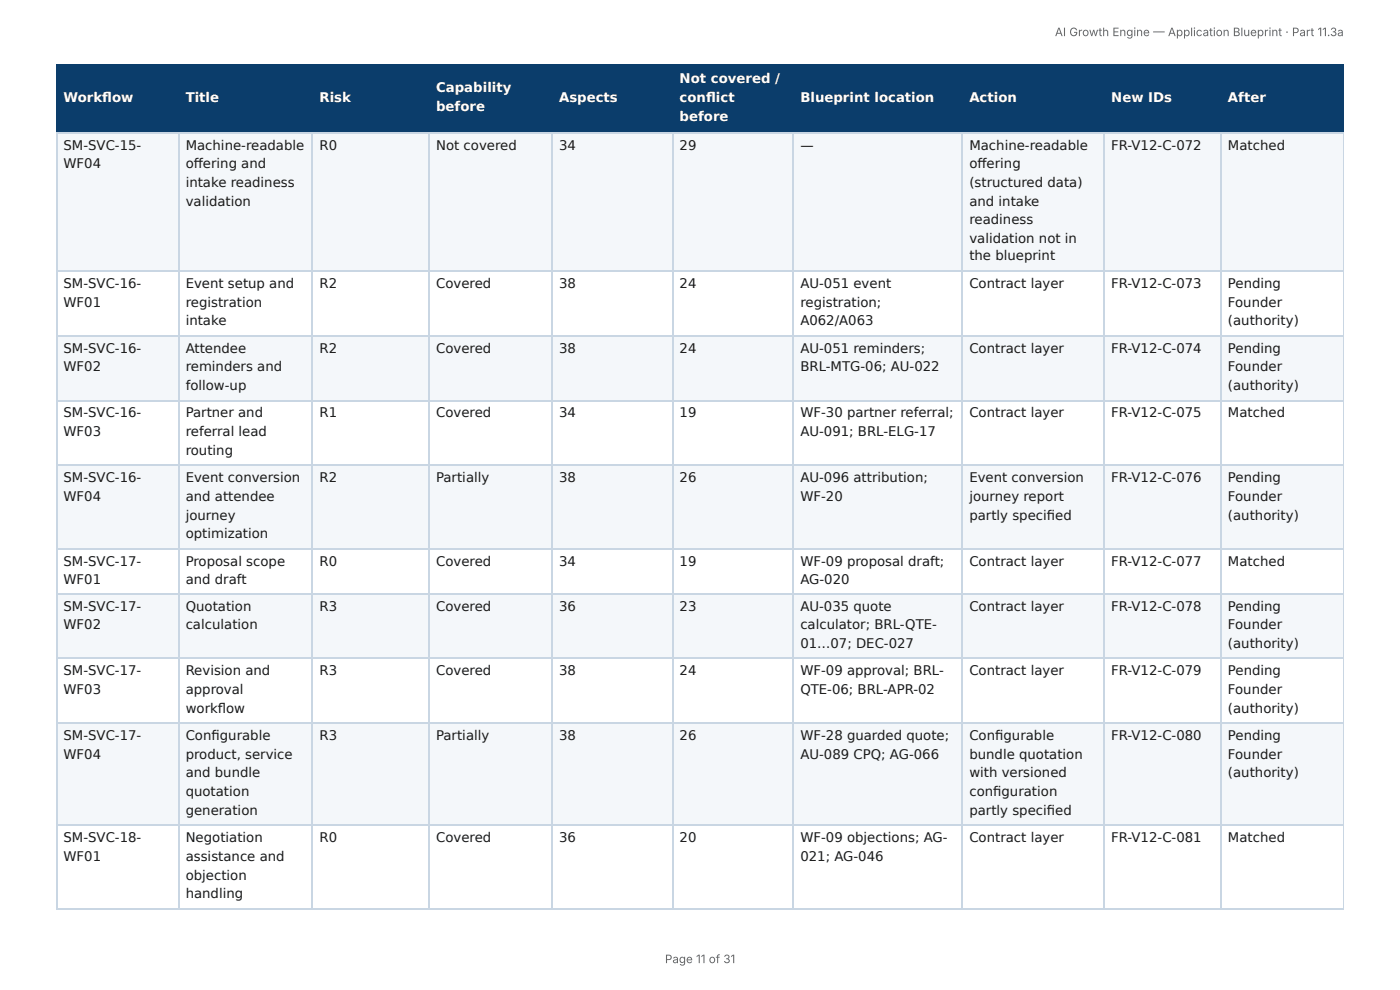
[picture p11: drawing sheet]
<svg xmlns="http://www.w3.org/2000/svg" width="297mm" height="210mm" viewBox="0 0 297 210" stroke-linecap="round" stroke-linejoin="round" font-family="sans-serif">
<defs><g id="words">
<g font-size="2.8" fill="#fff">
<text x="144.4" y="17.7">Not covered /</text>
<text x="13.5" y="21.7">Workfl ow</text>
<text x="39.4" y="21.7">Title</text>
<text x="67.9" y="21.7">Risk</text>
<text x="92.6" y="19.6">Capability</text>
<text x="92.6" y="23.5">before</text>
<text x="118.7" y="21.7">Aspects</text>
<text x="144.4" y="21.7">confl ict</text>
<text x="170" y="21.7">Blueprint location</text>
<text x="205.9" y="21.7">Action</text>
<text x="236" y="21.7">New IDs</text>
<text x="260.8" y="21.7">After</text>
<text x="144.4" y="25.7">before</text>
</g>
<g font-size="2.8" fill="#1a1a1a">
<text x="13.5" y="31.8">SM-SVC-15-</text>
<text x="13.5" y="35.7">WF04</text>
<text x="39.4" y="31.8">Machine-readable</text>
<text x="39.4" y="35.7">off ering and</text>
<text x="67.9" y="31.8">R0</text>
<text x="92.6" y="31.8">Not covered</text>
<text x="118.7" y="31.8">34</text>
<text x="144.4" y="31.8">29</text>
<text x="170" y="31.8">—</text>
<text x="205.9" y="31.8">Machine-readable</text>
<text x="205.9" y="35.7">off ering</text>
<text x="236" y="31.8">FR-V12-C-072</text>
<text x="260.8" y="31.8">Matched</text>
<text x="39.4" y="39.7">intake readiness</text>
<text x="205.9" y="39.7">(structured data)</text>
<text x="39.4" y="43.7">validation</text>
<text x="205.9" y="43.7">and intake</text>
<text x="205.9" y="47.6">readiness</text>
<text x="205.9" y="51.6">validation not in</text>
<text x="205.9" y="55.3">the blueprint</text>
<text x="13.5" y="61.1">SM-SVC-16-</text>
<text x="13.5" y="65.1">WF01</text>
<text x="39.4" y="61.1">Event setup and</text>
<text x="39.4" y="65.1">registration</text>
<text x="67.9" y="61.1">R2</text>
<text x="92.6" y="61.1">Covered</text>
<text x="118.7" y="61.1">38</text>
<text x="144.4" y="61.1">24</text>
<text x="170" y="61.1">AU-051 event</text>
<text x="170" y="65.1">registration;</text>
<text x="205.9" y="61.1">Contract layer</text>
<text x="236" y="61.1">FR-V12-C-073</text>
<text x="260.8" y="61.1">Pending</text>
<text x="260.8" y="65.1">Founder</text>
<text x="39.4" y="69.1">intake</text>
<text x="170" y="69.1">A062/A063</text>
<text x="260.8" y="69.1">(authority)</text>
<text x="13.5" y="74.9">SM-SVC-16-</text>
<text x="39.4" y="74.9">Attendee</text>
<text x="67.9" y="74.9">R2</text>
<text x="92.6" y="74.9">Covered</text>
<text x="118.7" y="74.9">38</text>
<text x="144.4" y="74.9">24</text>
<text x="170" y="74.9">AU-051 reminders;</text>
<text x="205.9" y="74.9">Contract layer</text>
<text x="236" y="74.9">FR-V12-C-074</text>
<text x="260.8" y="74.9">Pending</text>
<text x="13.5" y="78.8">WF02</text>
<text x="39.4" y="78.8">reminders and</text>
<text x="39.4" y="82.8">follow-up</text>
<text x="170" y="78.8">BRL-MTG-06; AU-022</text>
<text x="260.8" y="78.8">Founder</text>
<text x="260.8" y="82.8">(authority)</text>
<text x="13.5" y="88.6">SM-SVC-16-</text>
<text x="39.4" y="88.6">Partner and</text>
<text x="67.9" y="88.6">R1</text>
<text x="92.6" y="88.6">Covered</text>
<text x="118.7" y="88.6">34</text>
<text x="144.4" y="88.6">19</text>
<text x="170" y="88.6">WF-30 partner referral;</text>
<text x="205.9" y="88.6">Contract layer</text>
<text x="236" y="88.6">FR-V12-C-075</text>
<text x="260.8" y="88.6">Matched</text>
<text x="13.5" y="92.6">WF03</text>
<text x="39.4" y="92.6">referral lead</text>
<text x="170" y="92.6">AU-091; BRL-ELG-17</text>
<text x="39.4" y="96.6">routing</text>
<text x="13.5" y="102.4">SM-SVC-16-</text>
<text x="13.5" y="106.4">WF04</text>
<text x="39.4" y="102.4">Event conversion</text>
<text x="39.4" y="106.4">and attendee</text>
<text x="67.9" y="102.4">R2</text>
<text x="92.6" y="102.4">Partially</text>
<text x="118.7" y="102.4">38</text>
<text x="144.4" y="102.4">26</text>
<text x="170" y="102.4">AU-096 attribution;</text>
<text x="170" y="106.4">WF-20</text>
<text x="205.9" y="102.4">Event conversion</text>
<text x="205.9" y="106.4">journey report</text>
<text x="236" y="102.4">FR-V12-C-076</text>
<text x="260.8" y="102.4">Pending</text>
<text x="260.8" y="106.4">Founder</text>
<text x="39.4" y="110.3">journey</text>
<text x="205.9" y="110.3">partly specifi ed</text>
<text x="260.8" y="110.3">(authority)</text>
<text x="39.4" y="114.3">optimization</text>
<text x="13.5" y="120.1">SM-SVC-17-</text>
<text x="13.5" y="124.1">WF01</text>
<text x="39.4" y="120.1">Proposal scope</text>
<text x="39.4" y="124.1">and draft</text>
<text x="67.9" y="120.1">R0</text>
<text x="92.6" y="120.1">Covered</text>
<text x="118.7" y="120.1">34</text>
<text x="144.4" y="120.1">19</text>
<text x="170" y="120.1">WF-09 proposal draft;</text>
<text x="170" y="124.1">AG-020</text>
<text x="205.9" y="120.1">Contract layer</text>
<text x="236" y="120.1">FR-V12-C-077</text>
<text x="260.8" y="120.1">Matched</text>
<text x="13.5" y="129.6">SM-SVC-17-</text>
<text x="39.4" y="129.6">Quotation</text>
<text x="67.9" y="129.6">R3</text>
<text x="92.6" y="129.6">Covered</text>
<text x="118.7" y="129.6">36</text>
<text x="144.4" y="129.6">23</text>
<text x="170" y="129.6">AU-035 quote</text>
<text x="205.9" y="129.6">Contract layer</text>
<text x="236" y="129.6">FR-V12-C-078</text>
<text x="260.8" y="129.6">Pending</text>
<text x="13.5" y="133.6">WF02</text>
<text x="39.4" y="133.6">calculation</text>
<text x="170" y="133.6">calculator; BRL-QTE-</text>
<text x="170" y="137.6">01…07; DEC-027</text>
<text x="260.8" y="133.6">Founder</text>
<text x="260.8" y="137.6">(authority)</text>
<text x="13.5" y="143.4">SM-SVC-17-</text>
<text x="39.4" y="143.4">Revision and</text>
<text x="67.9" y="143.4">R3</text>
<text x="92.6" y="143.4">Covered</text>
<text x="118.7" y="143.4">38</text>
<text x="144.4" y="143.4">24</text>
<text x="170" y="143.4">WF-09 approval; BRL-</text>
<text x="205.9" y="143.4">Contract layer</text>
<text x="236" y="143.4">FR-V12-C-079</text>
<text x="260.8" y="143.4">Pending</text>
<text x="13.5" y="147.4">WF03</text>
<text x="39.4" y="147.4">approval</text>
<text x="170" y="147.4">QTE-06; BRL-APR-02</text>
<text x="260.8" y="147.4">Founder</text>
<text x="39.4" y="151.3">workfl ow</text>
<text x="260.8" y="151.3">(authority)</text>
<text x="13.5" y="157.2">SM-SVC-17-</text>
<text x="13.5" y="161.1">WF04</text>
<text x="39.4" y="157.2">Confi gurable</text>
<text x="39.4" y="161.1">product, service</text>
<text x="67.9" y="157.2">R3</text>
<text x="92.6" y="157.2">Partially</text>
<text x="118.7" y="157.2">38</text>
<text x="144.4" y="157.2">26</text>
<text x="170" y="157.2">WF-28 guarded quote;</text>
<text x="170" y="161.1">AU-089 CPQ; AG-066</text>
<text x="205.9" y="157.2">Confi gurable</text>
<text x="205.9" y="161.1">bundle quotation</text>
<text x="236" y="157.2">FR-V12-C-080</text>
<text x="260.8" y="157.2">Pending</text>
<text x="260.8" y="161.1">Founder</text>
<text x="39.4" y="165.1">and bundle</text>
<text x="205.9" y="165.1">with versioned</text>
<text x="260.8" y="165.1">(authority)</text>
<text x="39.4" y="169.1">quotation</text>
<text x="39.4" y="173">generation</text>
<text x="205.9" y="169.1">confi guration</text>
<text x="205.9" y="173">partly specifi ed</text>
<text x="13.5" y="178.9">SM-SVC-18-</text>
<text x="39.4" y="178.9">Negotiation</text>
<text x="67.9" y="178.9">R0</text>
<text x="92.6" y="178.9">Covered</text>
<text x="118.7" y="178.9">36</text>
<text x="144.4" y="178.9">20</text>
<text x="170" y="178.9">WF-09 objections; AG-</text>
<text x="205.9" y="178.9">Contract layer</text>
<text x="236" y="178.9">FR-V12-C-081</text>
<text x="260.8" y="178.9">Matched</text>
<text x="13.5" y="182.8">WF01</text>
<text x="39.4" y="182.8">assistance and</text>
<text x="170" y="182.8">021; AG-046</text>
<text x="39.4" y="186.8">objection</text>
<text x="39.4" y="190.8">handling</text>
</g>
<g font-size="2.5" fill="#666">
<text x="224.1" y="7.7">AI Growth Engine — Application Blueprint · Part 11.3a</text>
<text x="141.2" y="204.5">Page 11 of 31</text>
</g>
</g></defs>
<g fill="#0b3d6b">
<path d="M12.2 14h25.9v14h-25.9z"/>
<path d="M38.1 14h28.3v14h-28.3z"/>
<path d="M66.4 14h24.9v14h-24.9z"/>
<path d="M91.3 14h25.9v14h-25.9z"/>
<path d="M117.2 14h25.7v14h-25.7z"/>
<path d="M142.9 14h25.6v14h-25.6z"/>
<path d="M168.5 14h36v14h-36z"/>
<path d="M204.5 14h30.2v14h-30.2z"/>
<path d="M234.7 14h24.6v14h-24.6z"/>
<path d="M259.3 14h26.1v14h-26.1z"/>
</g>
<g fill="#f4f7fa">
<path d="M12.2 28h25.9v29.7h-25.9z"/>
<path d="M38.1 28h28.3v29.7h-28.3z"/>
<path d="M66.4 28h24.9v29.7h-24.9z"/>
<path d="M91.3 28h25.9v29.7h-25.9z"/>
<path d="M117.2 28h25.7v29.7h-25.7z"/>
<path d="M142.9 28h25.6v29.7h-25.6z"/>
<path d="M168.5 28h36v29.7h-36z"/>
<path d="M204.5 28h30.2v29.7h-30.2z"/>
<path d="M234.7 28h24.6v29.7h-24.6z"/>
<path d="M259.3 28h26.1v29.7h-26.1z"/>
<path d="M12.2 71.4h25.9v13.8h-25.9z"/>
<path d="M38.1 71.4h28.3v13.8h-28.3z"/>
<path d="M66.4 71.4h24.9v13.8h-24.9z"/>
<path d="M91.3 71.4h25.9v13.8h-25.9z"/>
<path d="M117.2 71.4h25.7v13.8h-25.7z"/>
<path d="M142.9 71.4h25.6v13.8h-25.6z"/>
<path d="M168.5 71.4h36v13.8h-36z"/>
<path d="M204.5 71.4h30.2v13.8h-30.2z"/>
<path d="M234.7 71.4h24.6v13.8h-24.6z"/>
<path d="M259.3 71.4h26.1v13.8h-26.1z"/>
<path d="M12.2 98.7h25.9v17.7h-25.9z"/>
<path d="M38.1 98.7h28.3v17.7h-28.3z"/>
<path d="M66.4 98.7h24.9v17.7h-24.9z"/>
<path d="M91.3 98.7h25.9v17.7h-25.9z"/>
<path d="M117.2 98.7h25.7v17.7h-25.7z"/>
<path d="M142.9 98.7h25.6v17.7h-25.6z"/>
<path d="M168.5 98.7h36v17.7h-36z"/>
<path d="M204.5 98.7h30.2v17.7h-30.2z"/>
<path d="M234.7 98.7h24.6v17.7h-24.6z"/>
<path d="M259.3 98.7h26.1v17.7h-26.1z"/>
<path d="M12.2 126.2h25.9v13.8h-25.9z"/>
<path d="M38.1 126.2h28.3v13.8h-28.3z"/>
<path d="M66.4 126.2h24.9v13.8h-24.9z"/>
<path d="M91.3 126.2h25.9v13.8h-25.9z"/>
<path d="M117.2 126.2h25.7v13.8h-25.7z"/>
<path d="M142.9 126.2h25.6v13.8h-25.6z"/>
<path d="M168.5 126.2h36v13.8h-36z"/>
<path d="M204.5 126.2h30.2v13.8h-30.2z"/>
<path d="M234.7 126.2h24.6v13.8h-24.6z"/>
<path d="M259.3 126.2h26.1v13.8h-26.1z"/>
<path d="M12.2 153.7h25.9v21.5h-25.9z"/>
<path d="M38.1 153.7h28.3v21.5h-28.3z"/>
<path d="M66.4 153.7h24.9v21.5h-24.9z"/>
<path d="M91.3 153.7h25.9v21.5h-25.9z"/>
<path d="M117.2 153.7h25.7v21.5h-25.7z"/>
<path d="M142.9 153.7h25.6v21.5h-25.6z"/>
<path d="M168.5 153.7h36v21.5h-36z"/>
<path d="M204.5 153.7h30.2v21.5h-30.2z"/>
<path d="M234.7 153.7h24.6v21.5h-24.6z"/>
<path d="M259.3 153.7h26.1v21.5h-26.1z"/>
</g>
<path d="M11.9 13.9h273.5M12 13.8v14.5M38 13.8v14.5M66.3 13.8v14.5M91.1 13.8v14.5M117.3 13.8v14.5M143 13.8v14.5M168.4 13.8v14.5M204.4 13.8v14.5M234.6 13.8v14.5M259.4 13.8v14.5M11.9 28.2h273.5" fill="none" stroke="#0b3d6b" stroke-width=".26"/>
<path d="M285.3 13.8v14.5" fill="none" stroke="#0b3d6b" stroke-width=".21"/>
<g fill="none" stroke="#c9d6e3" stroke-width=".26">
<path d="M11.9 28.2h273.5M12 28.3v164.6M38 28.3v164.6M66.3 28.3v164.6M91.1 28.3v164.6M117.3 28.3v164.6M143 28.3v164.6M168.4 28.3v164.6M204.4 28.3v164.6M234.6 28.3v164.6M259.4 28.3v164.6M11.9 57.5h273.5"/>
<path d="M11.9 71.3h273.5M11.9 85.1h273.5M11.9 98.8h273.5M11.9 116.5h273.5M11.9 126.1h273.5M11.9 139.8h273.5M11.9 153.6h273.5M11.9 175.3h273.5M11.9 193h273.5"/>
</g>
<path d="M285.3 28.3v164.6" fill="none" stroke="#c9d6e3" stroke-width=".21"/>
<use href="#words"/>
</svg>
